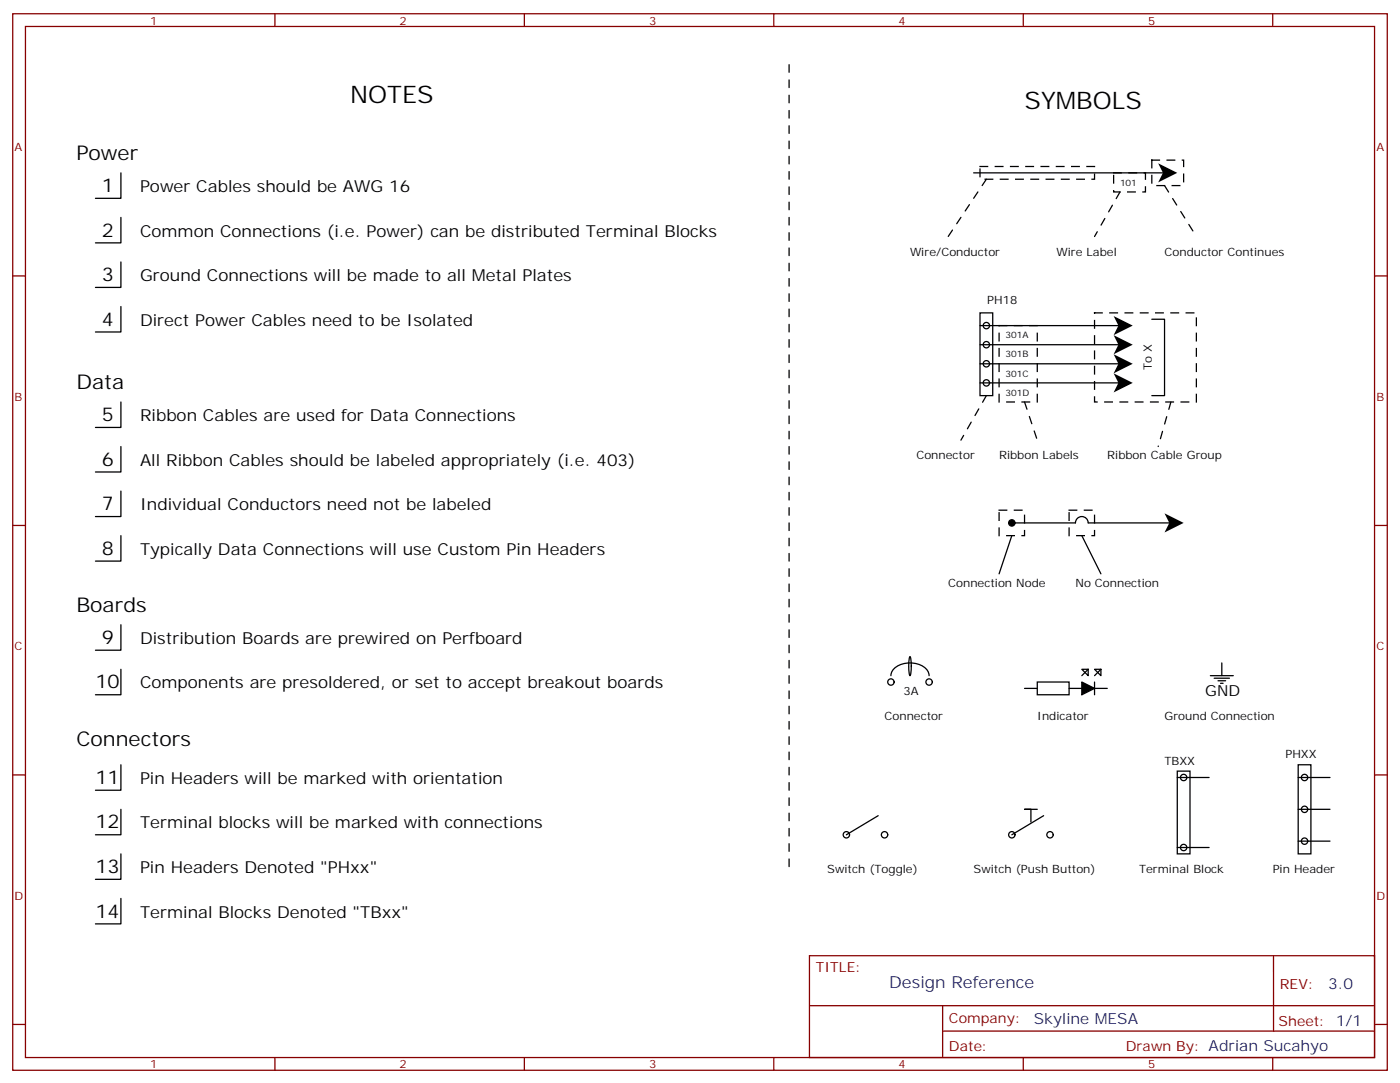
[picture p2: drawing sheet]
<svg xmlns="http://www.w3.org/2000/svg" width="388mm" height="300mm" viewBox="0 0 388 300" stroke-linecap="round" stroke-linejoin="round" font-family="sans-serif">
<defs><g id="words">
<g font-size="6.7">
<text x="97" y="28.5">NOTES</text>
<text x="284" y="30.3">SYMBOLS</text>
</g>
<g font-size="5.6">
<text x="21.2" y="44.4">Power</text>
<text x="21.2" y="107.9">Data</text>
<text x="21.2" y="169.6">Boards</text>
<text x="21.2" y="206.7">Connectors</text>
</g>
<g font-size="5.3">
<text x="28.2" y="53.2">1</text>
<text x="28.2" y="65.5">2</text>
<text x="28.2" y="77.9">3</text>
<text x="28.2" y="90.2">4</text>
<text x="28.2" y="116.7">5</text>
<text x="28.2" y="129">6</text>
<text x="28.2" y="141.4">7</text>
<text x="28.2" y="153.7">8</text>
<text x="28.2" y="178.4">9</text>
<text x="26.5" y="190.8">10</text>
<text x="26.5" y="217.2">11</text>
<text x="26.5" y="229.6">12</text>
<text x="26.5" y="241.9">13</text>
<text x="26.5" y="254.3">14</text>
</g>
<g font-size="4.6">
<text x="38.8" y="53.2">Power Cables should be AWG 16</text>
<text x="38.8" y="65.5">Common Connections (i.e. Power) can be distributed Terminal Blocks</text>
<text x="38.8" y="77.9">Ground Connections will be made to all Metal Plates</text>
<text x="38.8" y="90.2">Direct Power Cables need to be Isolated</text>
<text x="38.8" y="116.7">Ribbon Cables are used for Data Connections</text>
<text x="38.8" y="129">All Ribbon Cables should be labeled appropriately (i.e. 403)</text>
<text x="38.8" y="141.4">Individual Conductors need not be labeled</text>
<text x="38.8" y="153.7">Typically Data Connections will use Custom Pin Headers</text>
<text x="38.8" y="178.4">Distribution Boards are prewired on Perfboard</text>
<text x="38.8" y="190.8">Components are presoldered, or set to accept breakout boards</text>
<text x="38.8" y="217.2">Pin Headers will be marked with orientation</text>
<text x="38.8" y="229.6">Terminal blocks will be marked with connections</text>
<text x="38.8" y="241.9">Pin Headers Denoted &quot;PHxx&quot;</text>
<text x="38.8" y="254.3">Terminal Blocks Denoted &quot;TBxx&quot;</text>
</g>
<text font-size="4.6" fill="#00f" x="246.5" y="273.9">Design Reference</text>
<text font-size="4.2" x="334.1" y="192.9">GND</text>
<g font-size="4.2" fill="#00f">
<text x="368.2" y="274.1">3.0</text>
<text x="286.5" y="283.7">Skyline MESA</text>
</g>
<g font-size="3.9" fill="#800">
<text x="226.1" y="269.5">TITLE:</text>
<text x="354.8" y="274.1">REV:</text>
<text x="263" y="283.7">Company:</text>
<text x="354.4" y="284.3">Sheet: 1/1</text>
<text x="263" y="291.3">Date:</text>
<text x="312.1" y="291.4">Drawn By: Adrian Sucahyo</text>
</g>
<g font-size="3.2" fill="#800">
<text x="41.6" y="6.8">1</text>
<text x="110.8" y="6.8">2</text>
<text x="179.9" y="6.8">3</text>
<text x="249.1" y="6.8">4</text>
<text x="318.2" y="6.8">5</text>
<text x="4.1" y="41.9">A</text>
<text x="381.5" y="41.9">A</text>
<text x="4.1" y="111.1">B</text>
<text x="381.5" y="111.1">B</text>
<text x="4.1" y="180.2">C</text>
<text x="381.5" y="180.2">C</text>
<text x="4.1" y="249.3">D</text>
<text x="381.5" y="249.3">D</text>
<text x="41.6" y="296.1">1</text>
<text x="110.8" y="296.1">2</text>
<text x="179.9" y="296.1">3</text>
<text x="249.1" y="296.1">4</text>
<text x="318.2" y="296.1">5</text>
</g>
<g font-size="3.2">
<text x="252.2" y="70.8">Wire/Conductor</text>
<text x="292.8" y="70.8">Wire Label</text>
<text x="322.8" y="70.8">Conductor Continues</text>
<text x="273.7" y="84.3">PH18</text>
<text x="319.3" y="102.6" transform="rotate(-90 319.3 102.6)">To X</text>
<text x="254" y="127.3">Connector</text>
<text x="276.9" y="127.3">Ribbon Labels</text>
<text x="306.9" y="127.3">Ribbon Cable Group</text>
<text x="262.8" y="162.6">Connection Node</text>
<text x="298.1" y="162.6">No Connection</text>
<text x="250.5" y="192.5">3A</text>
<text x="245.2" y="199.6">Connector</text>
<text x="287.5" y="199.6">Indicator</text>
<text x="322.8" y="199.6">Ground Connection</text>
<text x="322.8" y="211.9">TBXX</text>
<text x="356.3" y="210.2">PHXX</text>
<text x="229.3" y="241.9">Switch (Toggle)</text>
<text x="269.9" y="241.9">Switch (Push Button)</text>
<text x="315.7" y="241.9">Terminal Block</text>
<text x="352.8" y="241.9">Pin Header</text>
</g>
<g font-size="2.5">
<text x="310.4" y="51.4">101</text>
<text x="278.7" y="93.8">301A</text>
<text x="278.7" y="99.1">301B</text>
<text x="278.7" y="104.4">301C</text>
<text x="278.7" y="109.6">301D</text>
</g>
</g></defs>
<g fill="none" stroke="#000" stroke-width=".35">
<path d="M33.5 47.9v7.1h-7M269.9 47.9h52.9M33.5 60.3v7h-7M33.5 72.6v7.1h-7M33.5 84.9v7.1h-7M271.6 86.7h3.6v22.9h-3.6zM271.6 90.2h38.8M271.6 95.5h38.8M319.3 88.5h3.5v21.1h-3.5M33.5 111.4v7.1h-7M271.6 100.8h38.8M271.6 106.1h38.8"/>
<path d="M33.5 123.8v7h-7M33.5 136.1v7.1h-7M33.5 148.4v7.1h-7M280.5 144.9h17.6a1.76 1.76 0 0 1 1.8-1.7 1.76 1.76 0 0 1 1.7 1.7h23M280.5 148.4l-3.6 10.6M299.9 148.4l5.3 10.6M33.5 173.1v7.1h-7M33.5 185.5v7h-7M246.9 187.3a4.3 4.3 0 0 1 4.4-3.5 5.6 5.6 0 0 1 6.1 2.8l.1 .7M252.2 182a10.1 10.1 0 0 1 0 5.3 10.1 10.1 0 0 1 0-5.3zM284 190.8h3.5M287.5 189h8.8v3.5h-8.8z"/>
<path d="M296.3 190.8h10.6M299.9 185.5h1.7v1.8zM301.6 185.5l-1.7 1.8M303.4 185.5h1.8v1.8zM303.4 189v3.5M305.2 185.5l-1.8 1.8M335.5 187.3h6.3M336.5 188h4.3M337.6 188.7h2.1M338.3 189.4h.7M338.7 183.7v3.6M33.5 211.9v7.1h-7"/>
<path d="M326.3 213.7h3.5v22.9h-3.5zM326.3 215.5h8.8M359.8 211.9h3.6v24.7h-3.6zM359.8 215.5h8.9M33.5 224.3v7.1h-7M33.5 236.6v7.1h-7M243.4 226.1l-8.8 5.3M287.5 224.3h-3.5h1.8v3.5M289.3 226.1l-8.8 5.3M326.3 234.9h8.8M359.8 224.3h8.9M359.8 233.1h8.9"/>
<path d="M33.5 249v7h-7"/>
<circle cx="273.4" cy="90.2" r=".88"/>
<circle cx="273.4" cy="95.5" r=".88"/>
<circle cx="273.4" cy="100.8" r=".88"/>
<circle cx="273.4" cy="106.1" r=".88"/>
<circle cx="246.9" cy="189" r=".88"/>
<circle cx="257.5" cy="189" r=".88"/>
<circle cx="328.1" cy="215.5" r=".88"/>
<circle cx="361.6" cy="215.5" r=".88"/>
<circle cx="234.6" cy="231.4" r=".88"/>
<circle cx="245.2" cy="231.4" r=".88"/>
<circle cx="280.5" cy="231.4" r=".88"/>
<circle cx="291" cy="231.4" r=".88"/>
<circle cx="328.1" cy="234.9" r=".88"/>
<circle cx="361.6" cy="224.3" r=".88"/>
<circle cx="361.6" cy="233.1" r=".88"/>
</g>
<path d="M321 45.3l5.3 2.6-5.3 2.7 1.4-2.7zM308.7 87.6l5.3 2.6-5.3 2.7 1.3-2.7zM308.7 92.9l5.3 2.6-5.3 2.7 1.3-2.7zM308.7 98.2l5.3 2.6-5.3 2.7 1.3-2.7zM308.7 103.5l5.3 2.6-5.3 2.7 1.3-2.7zM322.8 142.3l5.3 2.6-5.3 2.7 1.3-2.7z" fill="#000"/>
<g fill="none" stroke="#000" stroke-width=".35" stroke-dasharray="2.1 2.1">
<path d="M218.7 17.9v222.3M271.6 46.1h31.8v3.6h-31.8zM273.4 49.7l-10.6 15.8M308.7 47.9h8.8v5.3h-8.8zM310.4 53.2l-7 12.3M319.3 44.4h8.8v7h-8.8zM322.8 51.4l8.8 14.1M276.9 90.2h10.6v21.2h-10.6zM303.4 86.7h28.2v24.7h-28.2zM273.4 109.6l-7.1 12.4M284 111.4l3.5 10.6M324.6 111.4l-3.6 12.4"/>
<path d="M276.9 141.4h7.1v7h-7.1zM296.3 141.4h7.1v7h-7.1z"/>
</g>
<g fill="#000" stroke="#000" stroke-width=".35">
<path d="M299.9 189l3.5 1.8-3.5 1.7z"/>
<circle cx="280.5" cy="144.9" r=".88"/>
</g>
<g fill="none" stroke="#870000" stroke-width=".35">
<path d="M3.5 3.8h381v292.8h-381zM7.1 7.3h373.9v285.8h-373.9zM76.2 3.8v3.5M145.3 3.8v3.5M214.5 3.8v3.5M283.6 3.8v3.5M352.8 3.8v3.5M3.5 76.5h3.6M381 76.5h3.5M3.5 145.6h3.6M381 145.6h3.5M3.5 214.8h3.6"/>
<path d="M381 214.8h3.5M224.4 264.9h156.6v28.2h-156.6zM224.4 278.7h156.5M261.3 278.7v14.1M353 264.9v20.9M3.5 283.9h3.6M76.2 293.1v3.5M145.3 293.1v3.5M214.5 293.1v3.5M261.3 285.8h119.6M283.6 293.1v3.5M352.8 293.1v3.5"/>
<path d="M381 283.9h3.5"/>
</g>
<use href="#words"/>
</svg>
